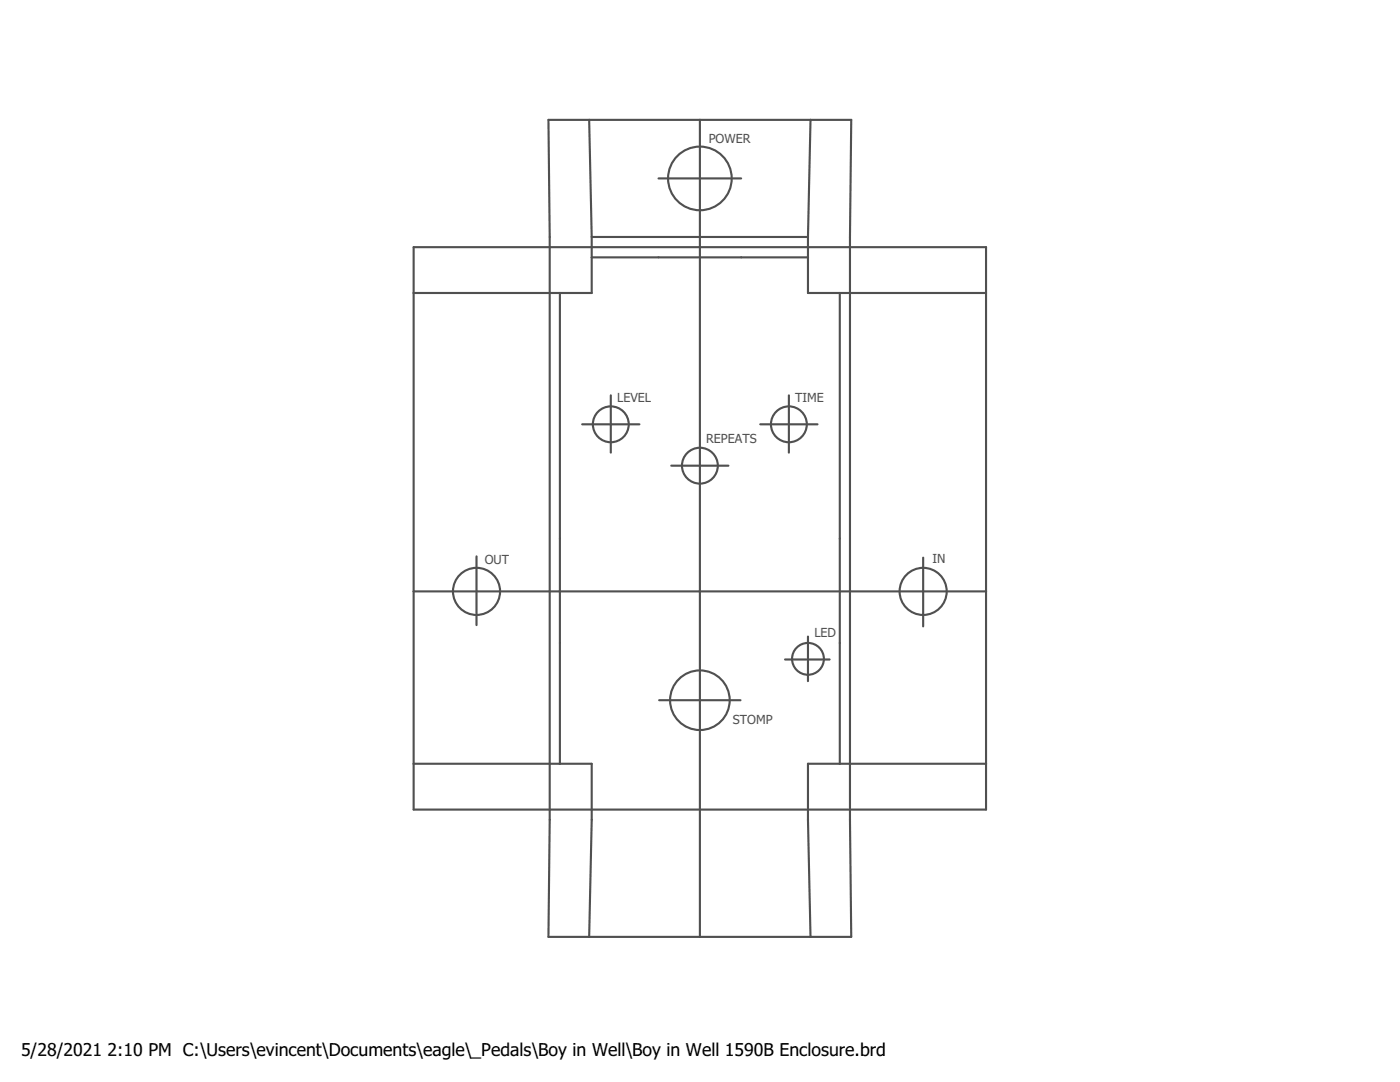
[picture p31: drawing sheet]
<svg xmlns="http://www.w3.org/2000/svg" width="279mm" height="216mm" viewBox="0 0 279 216" stroke-linecap="round" stroke-linejoin="round" font-family="sans-serif">
<defs><g id="words">
<g font-size="3.5">
<text x="4.2" y="210.7">5/28/2021</text>
<text x="21.5" y="210.7">2:10 PM C:\Users\evincent\Documents\eagle\_Pedals\Boy in Well\Boy in Well 1590B Enclosure.brd</text>
</g>
<g font-size="2.5" fill="#505050">
<text x="141.4" y="28.5">POWER</text>
<text x="123.2" y="80.2">LEVEL</text>
<text x="158.7" y="80.2">TIME</text>
<text x="140.9" y="88.4">REPEATS</text>
<text x="96.8" y="112.5">OUT</text>
<text x="186.1" y="112.3">IN</text>
<text x="162.5" y="127">LED</text>
<text x="146.3" y="144.5">STOMP</text>
</g>
</g></defs>
<g fill="none" stroke="#505050" stroke-width=".42">
<path d="M109.5 23.9h60.4l-.3 23.4v116.3l.3 23.3h-60.4l.2-23.3v-116.3zM117.6 23.9l.5 23.4M131.4 35.6h16.5M139.7 23.9v163M161.8 23.9l-.6 23.4M82.5 49.3h114.3v112.2h-114.3zM111.7 58.5v93.9M118.1 47.3v11.2h-35.6M118.1 47.3h43.1M118.1 51.4h43.1M161.2 47.3v11.2h35.6M167.6 58.5v93.9"/>
<path d="M121.9 78.9v11.4M157.4 78.9v11.4M116.2 84.7h11.4M134 92.9h11.4M151.7 84.7h11.5M82.5 118h114.3M95.1 111v13.7M184.2 111.3v13.7M131.6 139.7h16.2M156.7 131.6h8.9M161.2 127v8.9M82.5 152.4h35.6v11.2l-.5 23.3"/>
<path d="M196.8 152.4h-35.6v11.2l.6 23.3"/>
<circle cx="139.7" cy="35.6" r="6.4"/>
<circle cx="121.9" cy="84.7" r="3.6"/>
<circle cx="139.7" cy="92.9" r="3.6"/>
<circle cx="157.4" cy="84.7" r="3.6"/>
<circle cx="95.1" cy="118" r="4.7"/>
<circle cx="184.2" cy="118" r="4.7"/>
<circle cx="139.7" cy="139.7" r="5.9"/>
<circle cx="161.2" cy="131.5" r="3.2"/>
</g>
<use href="#words"/>
</svg>
